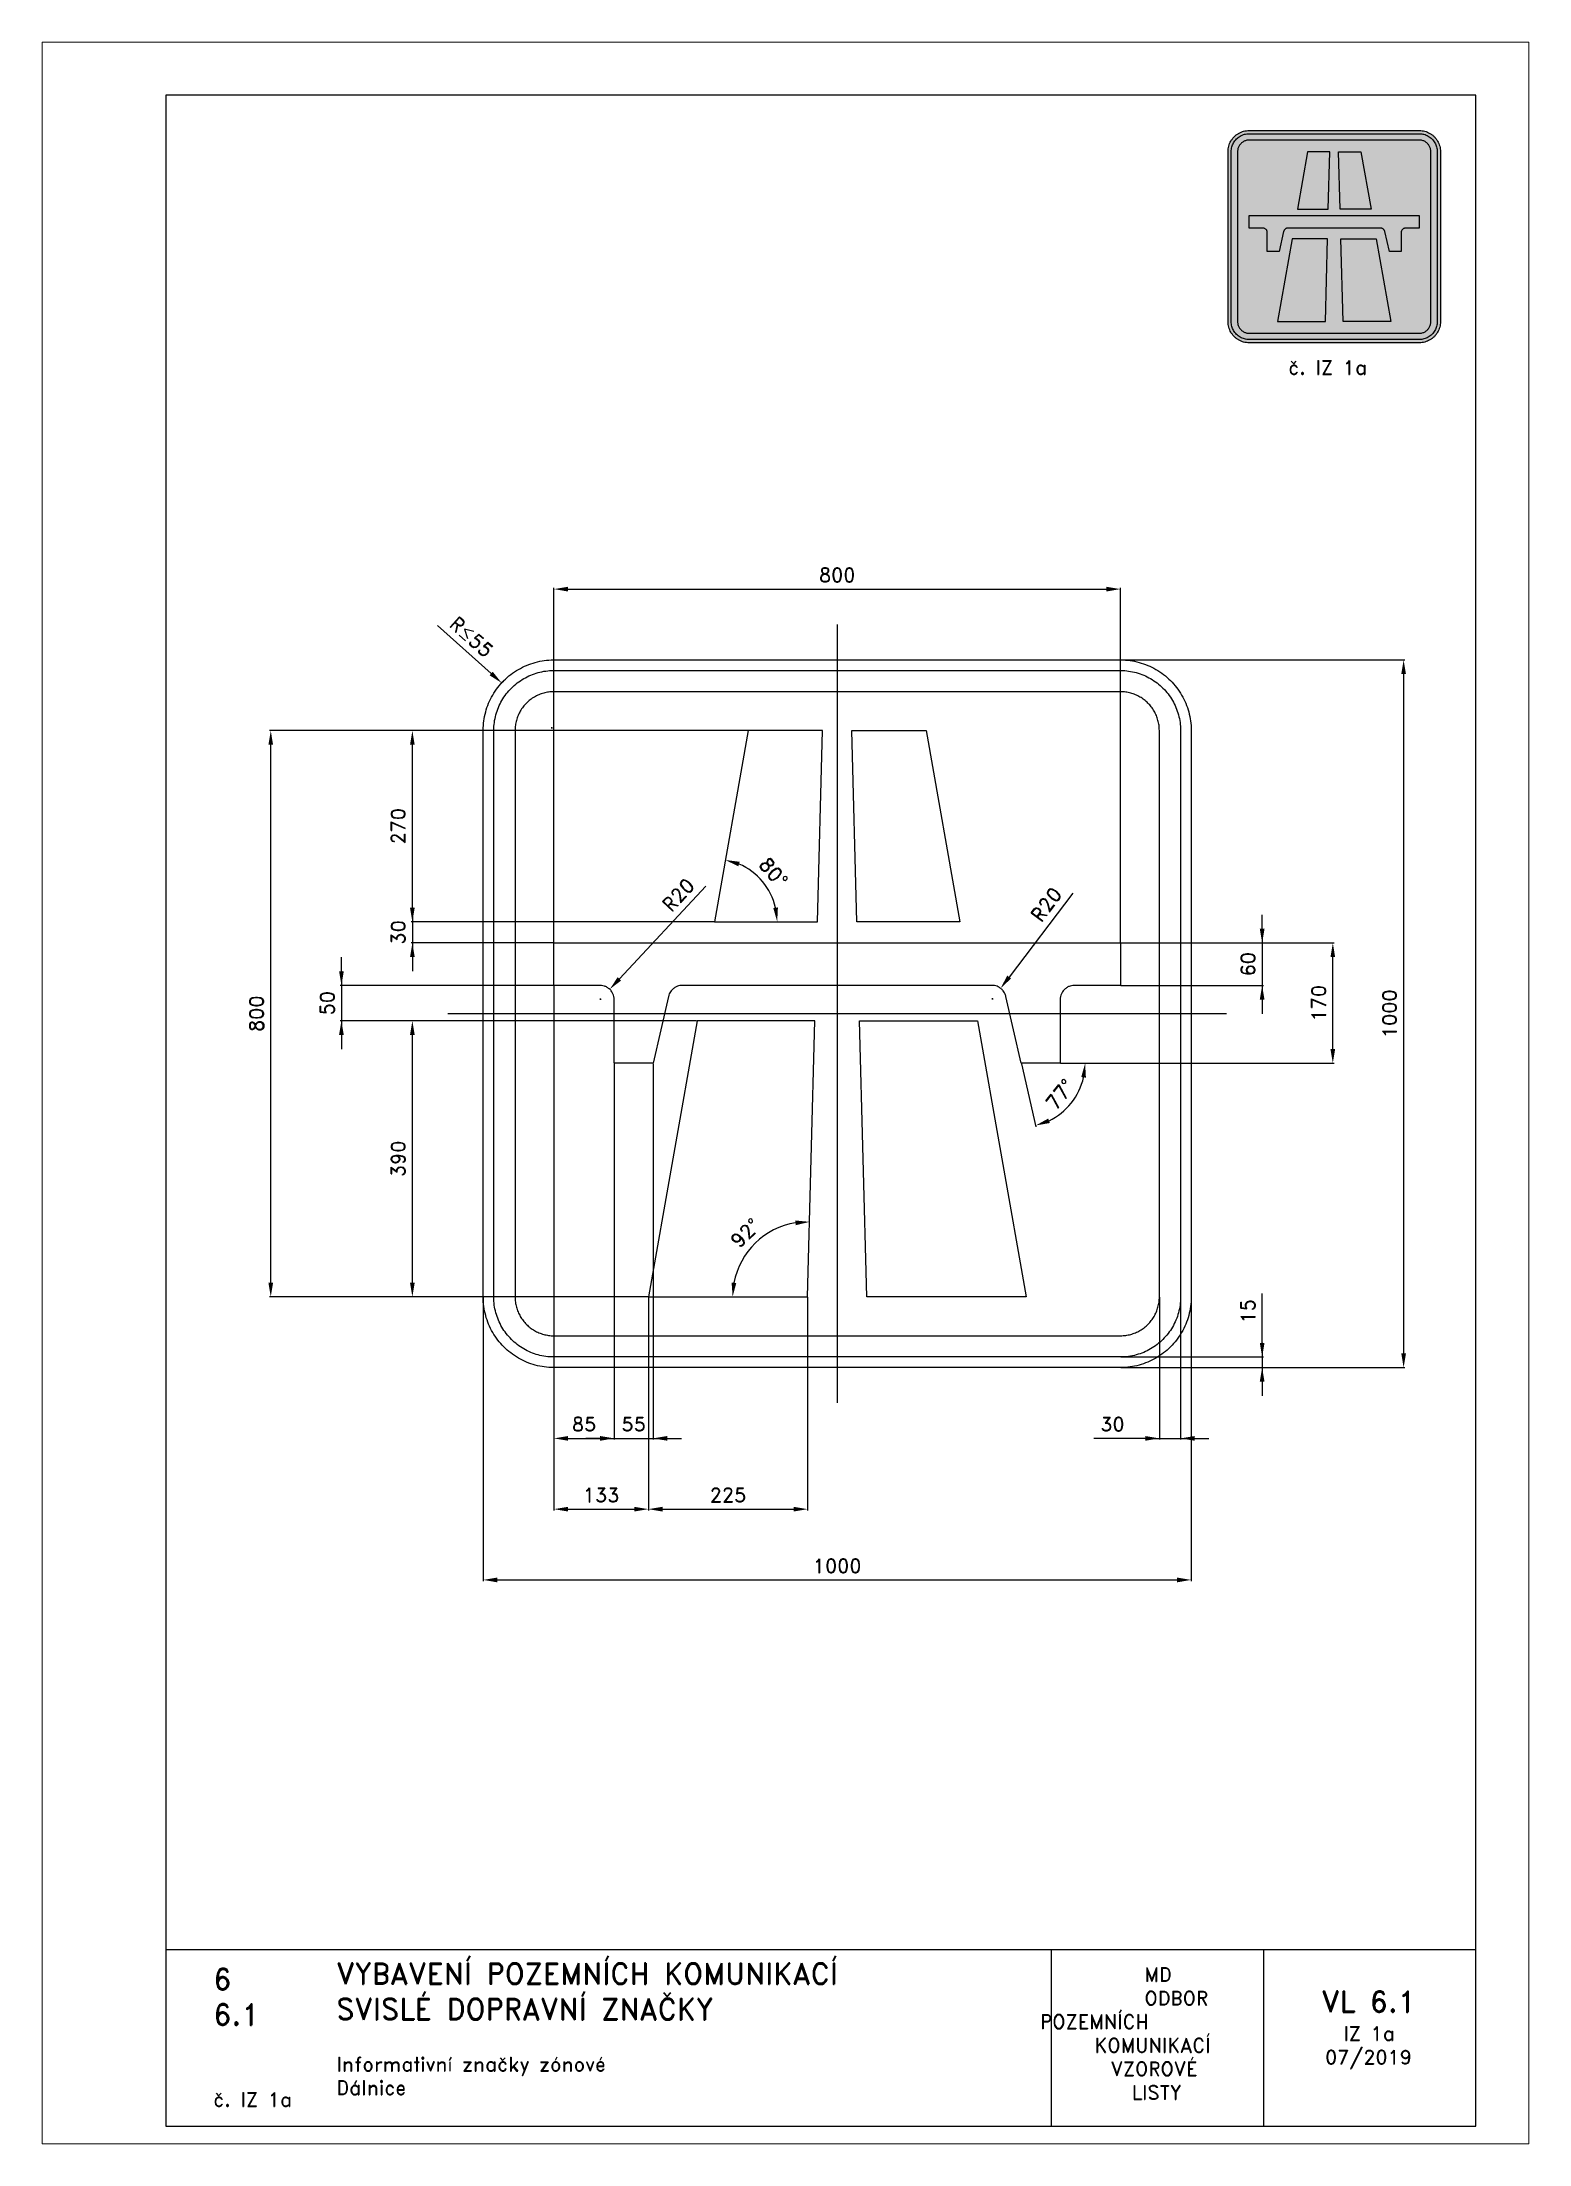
# Paper-space layout 'IZ 1a' of a CAD drawing. Header units: millimetres. Extents: x 0 to 210, y 0 to 297.
# The model-space entities are those that its viewports show. They can reach past a viewport. Long polylines and large blocks are cut down to what shows.
import ezdxf

# ---------------------------------------------------------------- set-up
doc = ezdxf.new("R2010")
doc.units = ezdxf.units.MM
doc.header["$LTSCALE"] = 5
doc.linetypes.add('ČERCHOVANÁX2', pattern=[2, 1, -0.5, 0, -0.5])
for name, color, linetype in [('Kóty', 2, 'Continuous'), ('Rozpiska', 7, 'Continuous'), ('Značka', 7, 'Continuous')]:
    doc.layers.add(name, color=color, linetype=linetype)
doc.layers.add('Rámeček', color=6, linetype='Continuous', plot=False)
doc.styles.get("Standard").update_dxf_attribs({"font": 'romand.shx', "height": 2})
doc.dimstyles.new('Kopie Standard', dxfattribs={"dimtxt": 2, "dimasz": 2, "dimexe": 0.18, "dimexo": 0.0625, "dimgap": 1, "dimtad": 1, "dimdec": 0, "dimzin": 0, "dimdsep": 46, "dimtxsty": 'Standard', "dimcen": 0.09, "dimadec": 0, "dimazin": 0, "dimtfac": 1, "dimtdec": 0, "dimtofl": 0, "dimtmove": 0, "dimatfit": 3, "dimfxl": 1, "dimtolj": 1, "dimtzin": 0, "dimarcsym": 0})

psp = doc.layouts.new('IZ 1a')

# ---------------------------------------------------------------- texts
at = {"layer": 'Kóty', "char_height": 2, "attachment_point": 5}
for s, insert, rotation in [('\\A1;R{\\A0;≤}55', (60.646, 212.945), 318.1642), ('\\A1;30', (50.301, 171.198), 90), ('\\A1;60', (170.319, 166.698), 90), ('\\A1;50', (40.283, 161.198), 90), ('\\A1;15', (170.319, 117.674), 90)]:
    psp.add_mtext(s, dxfattribs=dict(at, insert=insert, rotation=rotation))
for s, insert in [('\\A1;55', (83.551, 101.698)), ('\\A1;30', (151.182, 101.698))]:
    psp.add_mtext(s, dxfattribs=dict(at, insert=insert))
at = {"layer": 'Rozpiska', "color": 7, "attachment_point": 1}
for s, width, heights, insert, char_height in [('{\\C6;č. IZ 1a}', 13.9566, [2.667], (176, 252), 2), ('6', 149.04218, [0], (24.17, 24.771), 3), ('{\\C6;VYBAVENÍ POZEMNÍCH KOMUNIKACÍ\\P}SVISLÉ DOPRAVNÍ ZNAČKY{\\H1.34524x; }', 149.04218, [0], (41.562, 25.561), 3), ('\\pi14.7414;{\\C6;MD\\P\\pi2.36044;}ODBOR POZEMNÍCH{\\H1.57143x; }\\P\\pi7.69378;KOMUNIKACÍ{\\H1.5x; }\\P\\pi9.97949;{\\C6;VZOROVÉ\\H1.47619x; \\H0.67742x;\\P\\pi12.93187;LISTY\\H1.26984x; }', 33.10184, [0], (140.953, 24.945), 2), ('\\pi1.03113;{\\H1.5x;\\C6;VL 6.1\\P\\pi4.12635;\\H0.66667x;IZ 1a\\H1.66666x; \\H0.6x;\\P\\pi1.5549;07/2019\\H1.80159x; }', 16.06225, [0], (179.655, 21.61), 2), ('6.1', 149.04218, [0], (24.17, 19.777), 3), ('{\\C6;Informativní značky zónové\\P}Dálnice{\\H1.83333x; }', 149.04218, [0], (41.562, 12.285), 2), ('{\\C6;č. IZ 1a}', 13.9566, [2.667], (24.17, 7.278), 2)]:
    psp.add_mtext_dynamic_manual_height_columns(s, width=width, gutter_width=100, heights=heights, dxfattribs=dict(at, insert=insert, char_height=char_height))

msp = doc.modelspace()

# ---------------------------------------------------------------- blocks, each defined once
blk = doc.blocks.new('*D0')
at = {"layer": 'Defpoints', "color": 0, "transparency": 16777216}
for p in [(72.3, 163.7), (85.63, 119.7), (85.63, 89.7)]:
    blk.add_point(p, dxfattribs=at)
at = {"layer": 'Kóty', "color": 0, "lineweight": -2, "transparency": 16777216}
for p, q in [((72.3, 163.64), (72.3, 89.52)), ((85.63, 119.64), (85.63, 89.52)), ((74.3, 89.7), (83.63, 89.7))]:
    blk.add_line(p, q, dxfattribs=at)
at = {"layer": 'Kóty', "color": 0, "transparency": 16777216}
for points in [[(74.3, 90.03), (74.3, 89.36), (72.3, 89.7)], [(83.63, 90.03), (83.63, 89.36), (85.63, 89.7)]]:
    blk.add_solid(points, dxfattribs=at)
at = {"layer": 'Kóty', "color": 0, "transparency": 16777216, "insert": (78.97, 91.7), "char_height": 2, "attachment_point": 5}
blk.add_mtext('\\A1;133', dxfattribs=at)
blk = doc.blocks.new('*D1')
at = {"layer": 'Defpoints', "color": 0, "transparency": 16777216}
for p in [(85.63, 119.7), (108.13, 119.7), (108.13, 89.7)]:
    blk.add_point(p, dxfattribs=at)
at = {"layer": 'Kóty', "color": 0, "lineweight": -2, "transparency": 16777216}
for p, q in [((85.63, 119.64), (85.63, 89.52)), ((108.13, 119.64), (108.13, 89.52)), ((87.63, 89.7), (106.13, 89.7))]:
    blk.add_line(p, q, dxfattribs=at)
at = {"layer": 'Kóty', "color": 0, "transparency": 16777216}
for points in [[(87.63, 90.03), (87.63, 89.36), (85.63, 89.7)], [(106.13, 90.03), (106.13, 89.36), (108.13, 89.7)]]:
    blk.add_solid(points, dxfattribs=at)
at = {"layer": 'Kóty', "color": 0, "transparency": 16777216, "insert": (96.88, 91.7), "char_height": 2, "attachment_point": 5}
blk.add_mtext('\\A1;225', dxfattribs=at)
blk = doc.blocks.new('*D2')
at = {"layer": 'Defpoints', "color": 0, "transparency": 16777216}
for p in [(62.3, 119.7), (162.3, 119.7), (162.3, 79.7)]:
    blk.add_point(p, dxfattribs=at)
at = {"layer": 'Kóty', "color": 0, "lineweight": -2, "transparency": 16777216}
for p, q in [((62.3, 119.64), (62.3, 79.52)), ((162.3, 119.64), (162.3, 79.52)), ((64.3, 79.7), (160.3, 79.7))]:
    blk.add_line(p, q, dxfattribs=at)
at = {"layer": 'Kóty', "color": 0, "transparency": 16777216}
for points in [[(64.3, 80.03), (64.3, 79.36), (62.3, 79.7)], [(160.3, 80.03), (160.3, 79.36), (162.3, 79.7)]]:
    blk.add_solid(points, dxfattribs=at)
at = {"layer": 'Kóty', "color": 0, "transparency": 16777216, "insert": (112.3, 81.7), "char_height": 2, "attachment_point": 5}
blk.add_mtext('\\A1;1000', dxfattribs=at)
blk = doc.blocks.new('*D3')
at = {"layer": 'Defpoints', "color": 0, "transparency": 16777216}
for p in [(152.3, 219.7), (72.3, 169.7), (152.3, 169.7)]:
    blk.add_point(p, dxfattribs=at)
at = {"layer": 'Kóty', "color": 0, "lineweight": -2, "transparency": 16777216}
for p, q in [((72.3, 169.76), (72.3, 219.88)), ((152.3, 169.76), (152.3, 219.88)), ((74.3, 219.7), (150.3, 219.7))]:
    blk.add_line(p, q, dxfattribs=at)
at = {"layer": 'Kóty', "color": 0, "transparency": 16777216}
for points in [[(74.3, 220.03), (74.3, 219.36), (72.3, 219.7)], [(150.3, 220.03), (150.3, 219.36), (152.3, 219.7)]]:
    blk.add_solid(points, dxfattribs=at)
at = {"layer": 'Kóty', "color": 0, "transparency": 16777216, "insert": (112.3, 221.7), "char_height": 2, "attachment_point": 5}
blk.add_mtext('\\A1;800', dxfattribs=at)
blk = doc.blocks.new('*D4')
at = {"layer": 'Defpoints', "color": 0, "transparency": 16777216}
for p in [(52.3, 158.7), (92.51, 158.7), (85.63, 119.7)]:
    blk.add_point(p, dxfattribs=at)
at = {"layer": 'Kóty', "color": 0, "lineweight": -2, "transparency": 16777216}
for p, q in [((92.44, 158.7), (52.12, 158.7)), ((52.3, 121.7), (52.3, 156.7)), ((85.57, 119.7), (52.12, 119.7))]:
    blk.add_line(p, q, dxfattribs=at)
at = {"layer": 'Kóty', "color": 0, "transparency": 16777216}
for points in [[(51.97, 156.7), (52.63, 156.7), (52.3, 158.7)], [(51.97, 121.7), (52.63, 121.7), (52.3, 119.7)]]:
    blk.add_solid(points, dxfattribs=at)
at = {"layer": 'Kóty', "color": 0, "transparency": 16777216, "insert": (50.3, 139.2), "char_height": 2, "attachment_point": 5, "rotation": 90}
blk.add_mtext('\\A1;390', dxfattribs=at)
blk = doc.blocks.new('*D5')
at = {"layer": 'Defpoints', "color": 0, "transparency": 16777216}
for p in [(52.3, 199.7), (99.74, 199.7), (94.98, 172.7)]:
    blk.add_point(p, dxfattribs=at)
at = {"layer": 'Kóty', "color": 0, "lineweight": -2, "transparency": 16777216}
for p, q in [((99.67, 199.7), (52.12, 199.7)), ((52.3, 174.7), (52.3, 197.7)), ((94.91, 172.7), (52.12, 172.7))]:
    blk.add_line(p, q, dxfattribs=at)
at = {"layer": 'Kóty', "color": 0, "transparency": 16777216}
for points in [[(51.97, 197.7), (52.63, 197.7), (52.3, 199.7)], [(51.97, 174.7), (52.63, 174.7), (52.3, 172.7)]]:
    blk.add_solid(points, dxfattribs=at)
at = {"layer": 'Kóty', "color": 0, "transparency": 16777216, "insert": (50.3, 186.2), "char_height": 2, "attachment_point": 5, "rotation": 90}
blk.add_mtext('\\A1;270', dxfattribs=at)
blk = doc.blocks.new('*D6')
at = {"layer": 'Defpoints', "color": 0, "transparency": 16777216}
for p in [(32.3, 199.7), (99.74, 199.7), (85.63, 119.7)]:
    blk.add_point(p, dxfattribs=at)
at = {"layer": 'Kóty', "color": 0, "lineweight": -2, "transparency": 16777216}
for p, q in [((99.67, 199.7), (32.12, 199.7)), ((32.3, 121.7), (32.3, 197.7)), ((85.57, 119.7), (32.12, 119.7))]:
    blk.add_line(p, q, dxfattribs=at)
at = {"layer": 'Kóty', "color": 0, "transparency": 16777216}
for points in [[(31.97, 197.7), (32.63, 197.7), (32.3, 199.7)], [(31.97, 121.7), (32.63, 121.7), (32.3, 119.7)]]:
    blk.add_solid(points, dxfattribs=at)
at = {"layer": 'Kóty', "color": 0, "transparency": 16777216, "insert": (30.3, 159.7), "char_height": 2, "attachment_point": 5, "rotation": 90}
blk.add_mtext('\\A1;800', dxfattribs=at)
blk = doc.blocks.new('*D7')
at = {"layer": 'Defpoints', "color": 0, "transparency": 16777216}
for p in [(152.3, 169.7), (182.3, 169.7), (143.8, 152.7)]:
    blk.add_point(p, dxfattribs=at)
at = {"layer": 'Kóty', "color": 0, "lineweight": -2, "transparency": 16777216}
for p, q in [((152.36, 169.7), (182.48, 169.7)), ((182.3, 154.7), (182.3, 167.7)), ((143.86, 152.7), (182.48, 152.7))]:
    blk.add_line(p, q, dxfattribs=at)
at = {"layer": 'Kóty', "color": 0, "transparency": 16777216}
for points in [[(181.97, 167.7), (182.63, 167.7), (182.3, 169.7)], [(181.97, 154.7), (182.63, 154.7), (182.3, 152.7)]]:
    blk.add_solid(points, dxfattribs=at)
at = {"layer": 'Kóty', "color": 0, "transparency": 16777216, "insert": (180.3, 161.2), "char_height": 2, "attachment_point": 5, "rotation": 90}
blk.add_mtext('\\A1;170', dxfattribs=at)
blk = doc.blocks.new('*D8')
at = {"layer": 'Defpoints', "color": 0, "transparency": 16777216}
for p in [(152.3, 209.7), (152.3, 109.7), (192.3, 109.7)]:
    blk.add_point(p, dxfattribs=at)
at = {"layer": 'Kóty', "color": 0, "lineweight": -2, "transparency": 16777216}
for p, q in [((152.36, 209.7), (192.48, 209.7)), ((192.3, 207.7), (192.3, 111.7)), ((152.36, 109.7), (192.48, 109.7))]:
    blk.add_line(p, q, dxfattribs=at)
at = {"layer": 'Kóty', "color": 0, "transparency": 16777216}
for points in [[(191.97, 207.7), (192.63, 207.7), (192.3, 209.7)], [(191.97, 111.7), (192.63, 111.7), (192.3, 109.7)]]:
    blk.add_solid(points, dxfattribs=at)
at = {"layer": 'Kóty', "color": 0, "transparency": 16777216, "insert": (190.3, 159.7), "char_height": 2, "attachment_point": 5, "rotation": 90}
blk.add_mtext('\\A1;1000', dxfattribs=at)
blk = doc.blocks.new('*D9')
at = {"layer": 'Defpoints', "color": 0, "transparency": 16777216}
for p in [(99.74, 199.7), (102.89, 176.67), (94.98, 172.7), (94.98, 172.7), (109.52, 172.7)]:
    blk.add_point(p, dxfattribs=at)
at = {"layer": 'Kóty', "color": 0, "lineweight": -2, "transparency": 16777216}
blk.add_arc((94.98, 172.7), 8.85, 12.973, 67.0268, dxfattribs=at)
at = {"layer": 'Kóty', "color": 0, "transparency": 16777216}
for points in [[(98.34, 180.53), (98.53, 181.17), (96.51, 181.42)], [(103.93, 174.72), (103.27, 174.65), (103.83, 172.7)]]:
    blk.add_solid(points, dxfattribs=at)
at = {"layer": 'Kóty', "color": 0, "transparency": 16777216, "insert": (103.29, 179.67), "char_height": 2, "attachment_point": 5, "rotation": 309.9999}
blk.add_mtext('\\A1;80°', dxfattribs=at)
blk = doc.blocks.new('*D10')
at = {"layer": 'Defpoints', "color": 0, "transparency": 16777216}
for p in [(109.15, 158.7), (102.99, 128.97), (85.63, 119.7), (108.13, 119.7), (108.13, 119.7)]:
    blk.add_point(p, dxfattribs=at)
at = {"layer": 'Kóty', "color": 0, "lineweight": -2, "transparency": 16777216}
blk.add_arc((108.13, 119.7), 10.6, 99.3282, 169.1717, dxfattribs=at)
at = {"layer": 'Kóty', "color": 0, "transparency": 16777216}
for points in [[(106.39, 130.49), (106.44, 129.82), (108.41, 130.29)], [(98.05, 121.66), (97.39, 121.72), (97.53, 119.7)]]:
    blk.add_solid(points, dxfattribs=at)
at = {"layer": 'Kóty', "color": 0, "transparency": 16777216, "insert": (99.34, 128.72), "char_height": 2, "attachment_point": 5, "rotation": 44.25}
blk.add_mtext('\\A1;92°', dxfattribs=at)
blk = doc.blocks.new('*D11')
at = {"layer": 'Defpoints', "color": 0, "transparency": 16777216}
for p in [(136.12, 162.15), (138.3, 152.7), (138.3, 152.7), (143.8, 152.7), (143.94, 145.66)]:
    blk.add_point(p, dxfattribs=at)
at = {"layer": 'Kóty', "color": 0, "lineweight": -2, "transparency": 16777216}
for p, q in [((138.32, 152.64), (140.37, 143.74)), ((143.86, 152.7), (147.5, 152.7))]:
    blk.add_line(p, q, dxfattribs=at)
blk.add_arc((138.3, 152.7), 9.02, 295.7333, 347.2668, dxfattribs=at)
at = {"layer": 'Kóty', "color": 0, "transparency": 16777216}
for points in [[(146.77, 150.75), (147.43, 150.67), (147.32, 152.7)], [(142.33, 144.26), (142.11, 144.89), (140.33, 143.91)]]:
    blk.add_solid(points, dxfattribs=at)
at = {"layer": 'Kóty', "color": 0, "transparency": 16777216, "insert": (143.79, 148.33), "char_height": 2, "attachment_point": 5, "rotation": 51.5001}
blk.add_mtext('\\A1;77°', dxfattribs=at)
blk = doc.blocks.new('*D12')
at = {"layer": 'Defpoints', "color": 0, "transparency": 16777216}
for p in [(78.89, 161.78), (80.17, 163.16)]:
    blk.add_point(p, dxfattribs=at)
at = {"layer": 'Kóty', "color": 0, "lineweight": -2, "transparency": 16777216}
for p, q in [((93.74, 177.71), (81.54, 164.62)), ((78.8, 161.78), (78.98, 161.78)), ((78.89, 161.69), (78.89, 161.87))]:
    blk.add_line(p, q, dxfattribs=at)
blk.add_arc((78.89, 161.78), 1.88, 47.0045, 52.489, dxfattribs=at)
at = {"layer": 'Kóty', "color": 0, "transparency": 16777216}
blk.add_solid([(81.29, 164.85), (81.78, 164.39), (80.17, 163.16)], dxfattribs=at)
at = {"layer": 'Kóty', "color": 0, "transparency": 16777216, "insert": (89.87, 176.49), "char_height": 2, "attachment_point": 5, "rotation": 47.0086}
blk.add_mtext('\\A1;R20', dxfattribs=at)
blk = doc.blocks.new('*D13')
at = {"layer": 'Defpoints', "color": 0, "transparency": 16777216}
for p in [(134.25, 161.79), (135.38, 163.29)]:
    blk.add_point(p, dxfattribs=at)
at = {"layer": 'Kóty', "color": 0, "lineweight": -2, "transparency": 16777216}
for p, q in [((145.57, 176.75), (136.59, 164.89)), ((134.16, 161.79), (134.34, 161.79)), ((134.25, 161.7), (134.25, 161.88))]:
    blk.add_line(p, q, dxfattribs=at)
blk.add_arc((134.25, 161.79), 1.88, 51.5836, 58.3664, dxfattribs=at)
at = {"layer": 'Kóty', "color": 0, "transparency": 16777216}
blk.add_solid([(136.32, 165.09), (136.86, 164.68), (135.38, 163.29)], dxfattribs=at)
at = {"layer": 'Kóty', "color": 0, "transparency": 16777216, "insert": (141.85, 175.14), "char_height": 2, "attachment_point": 5, "rotation": 52.8861}
blk.add_mtext('\\A1;R20', dxfattribs=at)
blk = doc.blocks.new('*D14')
at = {"layer": 'Defpoints', "color": 0, "transparency": 16777216}
for p in [(72.3, 163.7), (80.8, 152.7), (80.8, 99.7)]:
    blk.add_point(p, dxfattribs=at)
at = {"layer": 'Kóty', "color": 0, "lineweight": -2, "transparency": 16777216}
for p, q in [((72.3, 163.64), (72.3, 99.52)), ((80.8, 152.64), (80.8, 99.52)), ((74.3, 99.7), (78.8, 99.7))]:
    blk.add_line(p, q, dxfattribs=at)
at = {"layer": 'Kóty', "color": 0, "transparency": 16777216}
for points in [[(74.3, 100.03), (74.3, 99.36), (72.3, 99.7)], [(78.8, 100.03), (78.8, 99.36), (80.8, 99.7)]]:
    blk.add_solid(points, dxfattribs=at)
at = {"layer": 'Kóty', "color": 0, "transparency": 16777216, "insert": (76.55, 101.7), "char_height": 2, "attachment_point": 5}
blk.add_mtext('\\A1;85', dxfattribs=at)

# ---------------------------------------------------------------- dimensions: what is measured, and where the dimension line sits
at = {"layer": 'Kóty'}
for base, p1, p2, picture, middle in [((152.301, 219.698), (72.301, 169.698), (152.301, 169.698), '*D3', (112.301, 221.698)), ((80.801, 99.698), (72.301, 163.698), (80.801, 152.698), '*D14', (76.551, 101.698))]:
    dim = psp.add_linear_dim(base=base, p1=p1, p2=p2, dimstyle='Kopie Standard', override={"dimlfac": -10}, dxfattribs=at)
    dim.commit()
    dim.dimension.update_dxf_attribs({"geometry": picture, "text_midpoint": middle})
for base, p1, p2, picture, middle in [((192.301, 109.698), (152.301, 209.698), (152.301, 109.698), '*D8', (190.301, 159.698)), ((32.301, 199.698), (85.631, 119.698), (99.737, 199.698), '*D6', (30.301, 159.698)), ((52.301, 199.698), (94.976, 172.698), (99.737, 199.698), '*D5', (50.301, 186.198)), ((182.301, 169.698), (143.801, 152.698), (152.301, 169.698), '*D7', (180.301, 161.198)), ((52.301, 158.698), (85.631, 119.698), (92.507, 158.698), '*D4', (50.301, 139.198))]:
    dim = psp.add_linear_dim(base=base, p1=p1, p2=p2, angle=90, dimstyle='Kopie Standard', override={"dimlfac": -10}, dxfattribs=at)
    dim.commit()
    dim.dimension.update_dxf_attribs({"geometry": picture, "text_midpoint": middle})
for base, line1, line2, picture, middle in [((102.886, 176.671), ((99.737, 199.698), (94.976, 172.698)), ((94.976, 172.698), (109.518, 172.698)), '*D9', (103.289, 179.674)), ((143.936, 145.657), ((138.301, 152.698), (136.12, 162.148)), ((143.801, 152.698), (138.301, 152.698)), '*D11', (143.794, 148.329)), ((102.9924, 128.9676), ((108.1305, 119.698), (109.1518, 158.698)), ((85.6305, 119.698), (108.1305, 119.698)), '*D10', (99.3395, 128.7223))]:
    dim = psp.add_angular_dim_2l(base=base, line1=line1, line2=line2, dimstyle='Kopie Standard', dxfattribs=at)
    dim.commit()
    dim.dimension.update_dxf_attribs({"geometry": picture, "text_midpoint": middle})
for center, mpoint, picture, middle in [((78.89, 161.781), (80.173, 163.158), '*D12', (91.333, 175.129)), ((134.248, 161.79), (135.384, 163.291), '*D13', (143.44, 173.938))]:
    dim = psp.add_radius_dim(center=center, mpoint=mpoint, text='R20', dimstyle='Kopie Standard', override={"dimlfac": -10}, dxfattribs=at)
    dim.commit()
    dim.dimension.update_dxf_attribs({"geometry": picture, "text_midpoint": middle, "dimtype": 164})
for base, p1, p2, picture, middle in [((85.631, 89.698), (72.301, 163.698), (85.631, 119.698), '*D0', (78.966, 89.698)), ((162.301, 79.698), (62.301, 119.698), (162.301, 119.698), '*D2', (112.301, 79.698)), ((108.131, 89.698), (85.631, 119.698), (108.131, 119.698), '*D1', (96.881, 89.698))]:
    dim = psp.add_linear_dim(base=base, p1=p1, p2=p2, dimstyle='Kopie Standard', override={"dimlfac": -10}, dxfattribs=at)
    dim.commit()
    dim.dimension.update_dxf_attribs({"geometry": picture, "text_midpoint": middle, "dimtype": 160})

# ---------------------------------------------------------------- linework, layer by layer
at = {"layer": 'Značka', "color": 6, "linetype": 'ČERCHOVANÁX2', "ltscale": 5}
for points in [[(500, 1050), (500, -50)], [(1050, 500), (-50, 500)]]:
    msp.add_lwpolyline(points, dxfattribs=at)
at = {"layer": 'Značka', "color": 3}
for points in [[(100, 0), (99.607, 0.00117), (99.215, 0.00308, -0.0321801), (86.3022, 0.90755, -0.0354432), (73.6127, 3.54426, -0.0362667), (61.3409, 7.6932, -0.0344205), (49.7734, 13.5287, -0.0337216), (38.9958, 20.7151, -0.0340847), (29.2893, 29.2893, -0.0342086), (20.7069, 38.9936, -0.0342292), (13.5287, 49.7734, -0.0340441), (7.7349, 61.3488, -0.0334121), (3.54426, 73.6127, -0.0341269), (0.86453, 86.3082, -0.0367447), (0.00308, 99.215), (0.00108, 99.607), (0, 100), (0, 900), (0.00117, 900.393), (0.00308, 900.785, -0.0321803), (0.90755, 913.698, -0.0354431), (3.54426, 926.387, -0.0362667), (7.6932, 938.659, -0.0344215), (13.5287, 950.227, -0.0337217), (20.7151, 961.004, -0.0340868), (29.2893, 970.711, -0.0342077), (38.9936, 979.293, -0.0342306), (49.7734, 986.471, -0.0340388), (61.3488, 992.265, -0.0334117), (73.6127, 996.46, -0.0341241), (86.3082, 999.14, -0.0367409), (99.215, 1000), (99.607, 1000), (100, 1000), (900, 1000), (900.393, 1000), (900.785, 1000, -0.0321795), (913.698, 999.09, -0.0354416), (926.387, 996.46, -0.0362638), (938.659, 992.307, -0.0344162), (950.227, 986.471, -0.0337193), (961.004, 979.285, -0.0340881), (970.711, 970.711, -0.0342046), (979.293, 961.006, -0.034231), (986.471, 950.227, -0.0340406), (992.265, 938.651, -0.0334131), (996.46, 926.387, -0.0341242), (999.14, 913.692, -0.0367412), (1000, 900.785), (1000, 900.393), (1000, 900), (1000, 100), (1000, 99.607), (1000, 99.215, -0.0321792), (999.09, 86.3022, -0.0354418), (996.46, 73.6127, -0.0362638), (992.307, 61.3409, -0.0344153), (986.471, 49.7734, -0.0337192), (979.285, 38.9958, -0.034086), (970.711, 29.2893, -0.0342054), (961.006, 20.7069, -0.0342295), (950.227, 13.5287, -0.0340459), (938.651, 7.7349, -0.0334135), (926.387, 3.54426, -0.034127), (913.692, 0.86453, -0.036745), (900.785, 0.00308), (900.393, 0.00108), (900, 0), (100, 0)], [(100, 15), (99.666, 15.001), (99.332, 15.0026, -0.0321799), (88.3569, 15.7714, -0.0354431), (77.5708, 18.0126, -0.036267), (67.1398, 21.5392, -0.0344205), (57.3074, 26.4994, -0.0337214), (48.1464, 32.6078, -0.0340847), (39.8959, 39.8959, -0.0342085), (32.6009, 48.1446, -0.0342292), (26.4994, 57.3074, -0.0340447), (21.5746, 67.1465, -0.0334123), (18.0126, 77.5708, -0.0341271), (15.7348, 88.362, -0.0367448), (15.0026, 99.332), (15.0009, 99.666), (15, 100), (15, 900), (15.001, 900.334), (15.0026, 900.668, -0.03218), (15.7714, 911.643, -0.0354437), (18.0126, 922.429, -0.0362674), (21.5392, 932.86, -0.0344217), (26.4994, 942.693, -0.0337235), (32.6078, 951.854, -0.0340858), (39.8959, 960.104, -0.0342116), (48.1446, 967.399, -0.0342284), (57.3074, 973.501, -0.0340417), (67.1465, 978.425, -0.033419), (77.5708, 981.987, -0.0341261), (88.362, 984.265, -0.0367507), (99.332, 984.997), (99.666, 984.999), (100, 985), (900, 985), (900.334, 984.999), (900.668, 984.997, -0.0321848), (911.643, 984.229, -0.0354505), (922.429, 981.987, -0.0362718), (932.86, 978.461, -0.0344199), (942.693, 973.501, -0.033717), (951.854, 967.392, -0.0340842), (960.104, 960.104, -0.0342125), (967.399, 951.855, -0.03423), (973.501, 942.693, -0.0340393), (978.425, 932.854, -0.0334178), (981.987, 922.429, -0.0341261), (984.265, 911.638, -0.0367507), (984.997, 900.668), (984.999, 900.334), (985, 900), (985, 100), (984.999, 99.666), (984.997, 99.332, -0.0321847), (984.229, 88.3569, -0.0354498), (981.987, 77.5708, -0.0362714), (978.461, 67.1398, -0.0344187), (973.501, 57.3074, -0.0337149), (967.392, 48.1464, -0.0340831), (960.104, 39.8959, -0.0342094), (951.855, 32.6009, -0.0342308), (942.693, 26.4994, -0.0340424), (932.854, 21.5746, -0.0334111), (922.429, 18.0126, -0.0341271), (911.638, 15.7348, -0.0367448), (900.668, 15.0026), (900.334, 15.0009), (900, 15), (100, 15)], [(100, 45), (900, 45), (900.216, 45.0006), (900.432, 45.0017, 0.0321799), (907.534, 45.4992, 0.0354424), (914.513, 46.9493, 0.0362647), (921.263, 49.2313, 0.0344223), (927.625, 52.4408, 0.033717), (933.552, 56.3933, 0.034088), (938.891, 61.1091, 0.0342122), (943.611, 66.4465, 0.0342287), (947.559, 72.3754, 0.0340415), (950.746, 78.7418, 0.0334124), (953.051, 85.487, 0.0341249), (954.525, 92.4695, 0.0367432), (954.998, 99.568), (954.999, 99.784), (955, 100), (955, 900), (954.999, 900.216), (954.998, 900.432, 0.0321879), (954.501, 907.534, 0.0354456), (953.051, 914.513, 0.0362718), (950.769, 921.263, 0.0344171), (947.559, 927.625, 0.0337226), (943.607, 933.552, 0.0340953), (938.891, 938.891, 0.0342116), (933.554, 943.611, 0.0342288), (927.625, 947.559, 0.0340381), (921.258, 950.746, 0.0334112), (914.513, 953.051, 0.0341259), (907.53, 954.525, 0.0367438), (900.432, 954.998), (900.216, 954.999), (900, 955), (100, 955), (99.784, 954.999), (99.568, 954.998, 0.0321877), (92.4662, 954.501, 0.035446), (85.487, 953.051, 0.036274), (78.7375, 950.769, 0.0344162), (72.3754, 947.559, 0.0337272), (66.4477, 943.607, 0.0340918), (61.1091, 938.891, 0.0342077), (56.3888, 933.554, 0.0342302), (52.4408, 927.625, 0.0340405), (49.2542, 921.258, 0.0334112), (46.9493, 914.513, 0.0341286), (45.4755, 907.53, 0.036746), (45.0017, 900.432), (45.0006, 900.216), (45, 900), (45, 100), (45.0006, 99.784), (45.0017, 99.568, 0.0321797), (45.4992, 92.4662, 0.0354429), (46.9493, 85.487, 0.0362669), (49.2313, 78.7375, 0.0344214), (52.4408, 72.3754, 0.0337215), (56.3933, 66.4477, 0.0340845), (61.1091, 61.1091, 0.0342083), (66.4465, 56.3888, 0.0342301), (72.3754, 52.4408, 0.0340439), (78.7418, 49.2542, 0.0334124), (85.487, 46.9493, 0.0341275), (92.4695, 45.4755, 0.0367453), (99.568, 45.0017), (99.784, 45.0006), (100, 45)], [(738.183, 524.499), (737.953, 525.365), (737.702, 526.225, 0.0477551), (736.311, 529.516, 0.048024), (734.312, 532.496, 0.0595797), (731.165, 535.669, 0.0583902), (727.358, 538.027, 0.0482355), (724.005, 539.322, 0.0523852), (720.485, 539.92, 0.010367), (719.591, 539.972, 0.00341208), (718.696, 540), (281.304, 540), (280.409, 539.971), (279.515, 539.92, 0.0477491), (275.995, 539.304, 0.0480248), (272.642, 538.027, 0.0595575), (268.841, 535.674, 0.0584029), (265.688, 532.496, 0.048249), (263.672, 529.52, 0.0523728), (262.298, 526.225, 0.0103783), (262.045, 525.365), (261.817, 524.499), (240, 430), (185, 430), (185, 520, 0.00359019), (184.96, 521.046, 0.0107303), (184.89, 522.091, 0.0557093), (184.051, 526.178, 0.0561621), (182.321, 530, 0.0696868), (179.17, 534.162, 0.0683655), (175, 537.32, 0.0564266), (171.178, 539.076, 0.0611008), (167.091, 539.89), (166.046, 539.962), (165, 540), (100, 540), (100, 600), (900, 600), (900, 540), (835, 540, 0.00350279), (833.954, 539.96, 0.0106721), (832.909, 539.89, 0.0557236), (828.822, 539.051, 0.0561653), (825, 537.32, 0.0697007), (820.838, 534.17, 0.0683639), (817.68, 530, 0.056428), (815.924, 526.178, 0.0611003), (815.11, 522.091), (815.038, 521.046), (815, 520), (815, 430), (760, 430), (738.183, 524.499)]]:
    msp.add_lwpolyline(points, format="xyb", dxfattribs=at)
for points in [[(326.746, 630), (472.172, 630), (479.242, 900), (374.355, 900), (326.746, 630)], [(673.254, 630), (527.828, 630), (520.758, 900), (625.645, 900), (673.254, 630)], [(233.293, 100), (458.293, 100), (468.506, 490), (302.061, 490), (233.293, 100)], [(766.707, 100), (541.707, 100), (531.494, 490), (697.939, 490), (766.707, 100)]]:
    msp.add_lwpolyline(points, dxfattribs=at)

# ---------------------------------------------------------------- hatches: boundary and pattern name
at = {"layer": 'Značka'}
h = psp.add_hatch(color=114, dxfattribs=at)
h.dxf.hatch_style = 1
edge = h.paths.add_edge_path()
edge.add_line((170.5, 254.5), (170.488, 254.5))
edge.add_line((170.488, 254.5), (170.476, 254.5))
edge.add_arc((170.493, 257.52), 3.02, 262.307, 269.67959, ccw=False)
edge.add_arc((170.456, 257.249), 2.746, 254.20194, 262.32152, ccw=False)
edge.add_arc((170.381, 257.203), 2.682, 247.16622, 255.47429, ccw=False)
edge.add_arc((170.437, 257.336), 2.826, 239.28751, 247.173, ccw=False)
edge.add_arc((170.428, 257.408), 2.884, 232.44228, 240.16777, ccw=False)
edge.add_arc((170.409, 257.383), 2.853, 224.64004, 232.44866, ccw=False)
edge.add_arc((170.375, 257.404), 2.844, 217.57078, 225.40776, ccw=False)
edge.add_arc((170.373, 257.402), 2.841, 209.73855, 217.58024, ccw=False)
edge.add_arc((170.366, 257.442), 2.855, 202.68954, 210.48886, ccw=False)
edge.add_arc((170.419, 257.464), 2.912, 195.03825, 202.69289, ccw=False)
edge.add_arc((170.353, 257.487), 2.855, 188.00974, 195.82801, ccw=False)
edge.add_arc((170.144, 257.458), 2.644, 179.60974, 188.02722, ccw=False)
edge.add_line((167.5, 257.476), (167.5, 257.488))
edge.add_line((167.5, 257.488), (167.5, 257.5))
edge.add_line((167.5, 257.5), (167.5, 281.5))
edge.add_line((167.5, 281.5), (167.5, 281.512))
edge.add_line((167.5, 281.512), (167.5, 281.524))
edge.add_arc((170.52, 281.507), 3.02, 172.30704, 179.67967, ccw=False)
edge.add_arc((170.248, 281.544), 2.746, 164.2015, 172.32106, ccw=False)
edge.add_arc((170.203, 281.619), 2.683, 157.1665, 165.47458, ccw=False)
edge.add_arc((170.336, 281.563), 2.826, 149.28839, 157.17411, ccw=False)
edge.add_arc((170.408, 281.572), 2.884, 142.44079, 150.16631, ccw=False)
edge.add_arc((170.383, 281.591), 2.853, 134.64127, 142.45036, ccw=False)
edge.add_arc((170.404, 281.625), 2.844, 127.56956, 135.40633, ccw=False)
edge.add_arc((170.402, 281.627), 2.841, 119.73765, 127.57966, ccw=False)
edge.add_arc((170.442, 281.634), 2.855, 112.69094, 120.48905, ccw=False)
edge.add_arc((170.465, 281.581), 2.913, 105.05653, 112.71108, ccw=False)
edge.add_arc((170.487, 281.647), 2.855, 98.01123, 105.82886, ccw=False)
edge.add_arc((170.458, 281.856), 2.644, 89.60377, 98.02038, ccw=False)
edge.add_line((170.476, 284.5), (170.488, 284.5))
edge.add_line((170.488, 284.5), (170.5, 284.5))
edge.add_line((170.5, 284.5), (194.5, 284.5))
edge.add_line((194.5, 284.5), (194.512, 284.5))
edge.add_line((194.512, 284.5), (194.523, 284.5))
edge.add_arc((194.505, 281.48), 3.02, 82.28271, 89.65517, ccw=False)
edge.add_arc((194.545, 281.751), 2.746, 74.23072, 82.34993, ccw=False)
edge.add_arc((194.618, 281.797), 2.683, 67.14983, 75.45724, ccw=False)
edge.add_arc((194.563, 281.664), 2.827, 59.28703, 67.17153, ccw=False)
edge.add_arc((194.572, 281.592), 2.884, 52.44254, 60.16751, ccw=False)
edge.add_arc((194.591, 281.617), 2.853, 44.64178, 52.45118, ccw=False)
edge.add_arc((194.624, 281.596), 2.844, 37.56786, 45.40392, ccw=False)
edge.add_arc((194.627, 281.598), 2.841, 29.73957, 37.58167, ccw=False)
edge.add_arc((194.633, 281.558), 2.855, 22.68954, 30.48806, ccw=False)
edge.add_arc((194.581, 281.535), 2.913, 15.05623, 22.7111, ccw=False)
edge.add_arc((194.647, 281.513), 2.855, 8.01167, 15.82933, ccw=False)
edge.add_arc((194.856, 281.542), 2.644, -0.39633, 8.02035, ccw=False)
edge.add_line((197.5, 281.524), (197.5, 281.512))
edge.add_line((197.5, 281.512), (197.5, 281.5))
edge.add_line((197.5, 281.5), (197.5, 257.5))
edge.add_line((197.5, 257.5), (197.5, 257.488))
edge.add_line((197.5, 257.488), (197.5, 257.476))
edge.add_arc((194.48, 257.495), 3.02, 352.28268, 359.65507, ccw=False)
edge.add_arc((194.751, 257.455), 2.746, 344.23114, 352.35041, ccw=False)
edge.add_arc((194.797, 257.382), 2.683, 337.14954, 345.45695, ccw=False)
edge.add_arc((194.664, 257.437), 2.827, 329.28613, 337.17043, ccw=False)
edge.add_arc((194.592, 257.428), 2.884, 322.44403, 330.16897, ccw=False)
edge.add_arc((194.617, 257.409), 2.853, 314.64056, 322.44947, ccw=False)
edge.add_arc((194.596, 257.375), 2.844, 307.5691, 315.40534, ccw=False)
edge.add_arc((194.597, 257.373), 2.841, 299.74047, 307.58224, ccw=False)
edge.add_arc((194.558, 257.366), 2.855, 292.68815, 300.48788, ccw=False)
edge.add_arc((194.536, 257.419), 2.912, 285.03795, 292.69291, ccw=False)
edge.add_arc((194.513, 257.353), 2.855, 278.01018, 285.82848, ccw=False)
edge.add_arc((194.542, 257.144), 2.644, 269.60965, 278.02719, ccw=False)
edge.add_line((194.523, 254.5), (194.512, 254.5))
edge.add_line((194.512, 254.5), (194.5, 254.5))
edge.add_line((194.5, 254.5), (170.5, 254.5))
h = psp.add_hatch(color=255, dxfattribs=at)
h.dxf.hatch_style = 1
edge = h.paths.add_edge_path(flags=16)
edge.add_line((170.5, 255.85), (194.5, 255.85))
edge.add_line((194.5, 255.85), (194.506, 255.85))
edge.add_line((194.506, 255.85), (194.513, 255.85))
edge.add_arc((194.504, 257.511), 1.661, 270.32079, 277.69334)
edge.add_arc((194.524, 257.362), 1.51, 277.67823, 285.79763)
edge.add_arc((194.565, 257.337), 1.476, 284.52525, 292.83287)
edge.add_arc((194.535, 257.41), 1.554, 292.82707, 300.71297)
edge.add_arc((194.539, 257.449), 1.586, 299.83565, 307.5601)
edge.add_arc((194.55, 257.436), 1.569, 307.54864, 315.35801)
edge.add_arc((194.569, 257.447), 1.564, 314.59394, 322.43174)
edge.add_arc((194.57, 257.446), 1.563, 322.41993, 330.26151)
edge.add_arc((194.574, 257.468), 1.57, 329.50823, 337.30696)
edge.add_arc((194.545, 257.48), 1.602, 337.30609, 344.9608)
edge.add_arc((194.581, 257.493), 1.57, 344.17101, 351.98882)
edge.add_arc((194.696, 257.477), 1.454, 351.97923, 360.39637)
edge.add_line((196.15, 257.487), (196.15, 257.494))
edge.add_line((196.15, 257.494), (196.15, 257.5))
edge.add_line((196.15, 257.5), (196.15, 281.5))
edge.add_line((196.15, 281.5), (196.15, 281.506))
edge.add_line((196.15, 281.506), (196.15, 281.513))
edge.add_arc((194.489, 281.504), 1.661, 0.31586, 7.69024)
edge.add_arc((194.638, 281.524), 1.51, 7.67707, 15.79721)
edge.add_arc((194.663, 281.565), 1.475, 14.52444, 22.83368)
edge.add_arc((194.59, 281.535), 1.555, 22.83125, 30.71596)
edge.add_arc((194.551, 281.54), 1.586, 29.83167, 37.55739)
edge.add_arc((194.564, 281.55), 1.569, 37.54901, 45.36005)
edge.add_arc((194.553, 281.569), 1.564, 44.59188, 52.42955)
edge.add_arc((194.554, 281.57), 1.563, 52.42036, 60.26197)
edge.add_arc((194.532, 281.573), 1.571, 59.51078, 67.30873)
edge.add_arc((194.52, 281.545), 1.602, 67.30571, 74.96014)
edge.add_arc((194.507, 281.581), 1.57, 74.17172, 81.98977)
edge.add_arc((194.523, 281.696), 1.454, 81.9789, 90.39617)
edge.add_line((194.513, 283.15), (194.506, 283.15))
edge.add_line((194.506, 283.15), (194.5, 283.15))
edge.add_line((194.5, 283.15), (170.5, 283.15))
edge.add_line((170.5, 283.15), (170.493, 283.15))
edge.add_line((170.493, 283.15), (170.487, 283.15))
edge.add_arc((170.496, 281.489), 1.661, 90.316, 97.69033)
edge.add_arc((170.476, 281.638), 1.51, 97.6767, 105.79693)
edge.add_arc((170.435, 281.664), 1.475, 104.52548, 112.83522)
edge.add_arc((170.465, 281.59), 1.555, 112.831, 120.7155)
edge.add_arc((170.46, 281.551), 1.586, 119.82802, 127.55479)
edge.add_arc((170.45, 281.564), 1.569, 127.55154, 135.36178)
edge.add_arc((170.431, 281.553), 1.564, 134.59052, 142.42729)
edge.add_arc((170.43, 281.554), 1.563, 142.4202, 150.26213)
edge.add_arc((170.427, 281.532), 1.571, 149.51339, 157.31188)
edge.add_arc((170.455, 281.52), 1.602, 157.30647, 164.9609)
edge.add_arc((170.419, 281.507), 1.57, 164.17298, 171.99165)
edge.add_arc((170.304, 281.523), 1.454, 171.97222, 180.38999)
edge.add_line((168.85, 281.513), (168.85, 281.506))
edge.add_line((168.85, 281.506), (168.85, 281.5))
edge.add_line((168.85, 281.5), (168.85, 257.5))
edge.add_line((168.85, 257.5), (168.85, 257.494))
edge.add_line((168.85, 257.494), (168.85, 257.487))
edge.add_arc((170.511, 257.496), 1.661, 180.32093, 187.69343)
edge.add_arc((170.362, 257.476), 1.51, 187.67784, 195.79736)
edge.add_arc((170.337, 257.435), 1.475, 194.52629, 202.83441)
edge.add_arc((170.41, 257.465), 1.554, 202.82681, 210.7125)
edge.add_arc((170.449, 257.46), 1.586, 209.83202, 217.55749)
edge.add_arc((170.436, 257.45), 1.569, 217.55117, 225.35974)
edge.add_arc((170.447, 257.431), 1.564, 224.59258, 232.42949)
edge.add_arc((170.446, 257.43), 1.563, 232.41977, 240.26167)
edge.add_arc((170.468, 257.426), 1.57, 239.51084, 247.31011)
edge.add_arc((170.48, 257.455), 1.602, 247.30685, 254.96156)
edge.add_arc((170.493, 257.419), 1.57, 254.17228, 261.99069)
edge.add_arc((170.477, 257.304), 1.454, 261.97256, 270.39018)
edge.add_line((170.487, 255.85), (170.493, 255.85))
edge.add_line((170.493, 255.85), (170.5, 255.85))
edge = h.paths.add_edge_path()
edge.add_line((170.5, 254.95), (170.49, 254.95))
edge.add_line((170.49, 254.95), (170.48, 254.95))
edge.add_arc((170.494, 257.517), 2.567, 262.30673, 269.67928, ccw=False)
edge.add_arc((170.463, 257.286), 2.334, 254.20199, 262.32155, ccw=False)
edge.add_arc((170.399, 257.248), 2.28, 247.16613, 255.47427, ccw=False)
edge.add_arc((170.446, 257.36), 2.402, 239.28746, 247.17294, ccw=False)
edge.add_arc((170.439, 257.422), 2.452, 232.44259, 240.16804, ccw=False)
edge.add_arc((170.422, 257.401), 2.425, 224.63984, 232.44846, ccw=False)
edge.add_arc((170.394, 257.418), 2.417, 217.57048, 225.40744, ccw=False)
edge.add_arc((170.392, 257.417), 2.415, 209.73876, 217.58046, ccw=False)
edge.add_arc((170.386, 257.45), 2.427, 202.68977, 210.48923, ccw=False)
edge.add_arc((170.431, 257.469), 2.476, 195.03804, 202.69272, ccw=False)
edge.add_arc((170.375, 257.489), 2.427, 188.00984, 195.82816, ccw=False)
edge.add_arc((170.197, 257.465), 2.247, 179.60983, 188.02733, ccw=False)
edge.add_line((167.95, 257.48), (167.95, 257.49))
edge.add_line((167.95, 257.49), (167.95, 257.5))
edge.add_line((167.95, 257.5), (167.95, 281.5))
edge.add_line((167.95, 281.5), (167.95, 281.51))
edge.add_line((167.95, 281.51), (167.95, 281.52))
edge.add_arc((170.517, 281.506), 2.567, 172.30669, 179.67925, ccw=False)
edge.add_arc((170.286, 281.537), 2.334, 164.20182, 172.32152, ccw=False)
edge.add_arc((170.247, 281.601), 2.28, 157.16608, 165.47432, ccw=False)
edge.add_arc((170.36, 281.554), 2.402, 149.28872, 157.17448, ccw=False)
edge.add_arc((170.422, 281.561), 2.452, 142.44235, 150.16828, ccw=False)
edge.add_arc((170.401, 281.578), 2.425, 134.63799, 142.44686, ccw=False)
edge.add_arc((170.418, 281.606), 2.417, 127.57013, 135.40779, ccw=False)
edge.add_arc((170.417, 281.608), 2.415, 119.74102, 127.58253, ccw=False)
edge.add_arc((170.45, 281.614), 2.427, 112.68639, 120.48516, ccw=False)
edge.add_arc((170.469, 281.569), 2.475, 105.03727, 112.69349, ccw=False)
edge.add_arc((170.489, 281.625), 2.427, 98.01097, 105.82906, ccw=False)
edge.add_arc((170.465, 281.803), 2.247, 89.60812, 98.02697, ccw=False)
edge.add_line((170.48, 284.05), (170.49, 284.05))
edge.add_line((170.49, 284.05), (170.5, 284.05))
edge.add_line((170.5, 284.05), (194.5, 284.05))
edge.add_line((194.5, 284.05), (194.51, 284.05))
edge.add_line((194.51, 284.05), (194.52, 284.05))
edge.add_arc((194.506, 281.484), 2.566, 82.31029, 89.68396, ccw=False)
edge.add_arc((194.537, 281.714), 2.334, 74.19697, 82.31822, ccw=False)
edge.add_arc((194.601, 281.753), 2.28, 67.16854, 75.47778, ccw=False)
edge.add_arc((194.554, 281.639), 2.403, 59.28986, 67.17521, ccw=False)
edge.add_arc((194.561, 281.578), 2.452, 52.4405, 60.16494, ccw=False)
edge.add_arc((194.578, 281.599), 2.425, 44.63857, 52.44707, ccw=False)
edge.add_arc((194.606, 281.582), 2.417, 37.56899, 45.40686, ccw=False)
edge.add_arc((194.608, 281.583), 2.415, 29.74314, 37.58502, ccw=False)
edge.add_arc((194.613, 281.55), 2.427, 22.6869, 30.48512, ccw=False)
edge.add_arc((194.569, 281.531), 2.475, 15.03623, 22.69218, ccw=False)
edge.add_arc((194.625, 281.511), 2.427, 8.01118, 15.82928, ccw=False)
edge.add_arc((194.803, 281.535), 2.247, -0.39188, 8.02697, ccw=False)
edge.add_line((197.05, 281.52), (197.05, 281.51))
edge.add_line((197.05, 281.51), (197.05, 281.5))
edge.add_line((197.05, 281.5), (197.05, 257.5))
edge.add_line((197.05, 257.5), (197.05, 257.49))
edge.add_line((197.05, 257.49), (197.05, 257.48))
edge.add_arc((194.483, 257.494), 2.566, 352.31034, 359.68398, ccw=False)
edge.add_arc((194.714, 257.463), 2.334, 344.19715, 352.31825, ccw=False)
edge.add_arc((194.753, 257.399), 2.28, 337.16858, 345.47773, ccw=False)
edge.add_arc((194.639, 257.446), 2.403, 329.28859, 337.17366, ccw=False)
edge.add_arc((194.578, 257.439), 2.452, 322.44074, 330.1647, ccw=False)
edge.add_arc((194.599, 257.422), 2.425, 314.64041, 322.44866, ccw=False)
edge.add_arc((194.582, 257.394), 2.417, 307.56934, 315.40651, ccw=False)
edge.add_arc((194.583, 257.392), 2.415, 299.74089, 307.58295, ccw=False)
edge.add_arc((194.549, 257.386), 2.427, 292.69027, 300.4892, ccw=False)
edge.add_arc((194.531, 257.431), 2.476, 285.037, 292.69141, ccw=False)
edge.add_arc((194.511, 257.375), 2.427, 278.01005, 285.82837, ccw=False)
edge.add_arc((194.535, 257.197), 2.247, 269.60983, 278.02733, ccw=False)
edge.add_line((194.52, 254.95), (194.51, 254.95))
edge.add_line((194.51, 254.95), (194.5, 254.95))
edge.add_line((194.5, 254.95), (170.5, 254.95))
h = psp.add_hatch(color=255, dxfattribs=at)
h.dxf.hatch_style = 1
h.paths.add_polyline_path([(190.501, 257.5), (183.751, 257.5), (183.445, 269.2), (188.438, 269.2)])
h.paths.add_polyline_path([(187.698, 273.4), (183.335, 273.4), (183.123, 281.5), (186.269, 281.5)])
h.paths.add_polyline_path([(174.499, 257.5), (181.249, 257.5), (181.555, 269.2), (176.562, 269.2)])
h.paths.add_polyline_path([(177.302, 273.4), (181.665, 273.4), (181.877, 281.5), (178.731, 281.5)])
edge = h.paths.add_edge_path()
edge.add_line((189.645, 270.235), (189.639, 270.261))
edge.add_line((189.639, 270.261), (189.631, 270.287))
edge.add_arc((189.094, 270.118), 0.562, 17.44404, 28.3804)
edge.add_arc((189.095, 270.119), 0.562, 28.355, 39.35284)
edge.add_arc((189.084, 270.128), 0.565, 37.94502, 51.58356)
edge.add_arc((189.076, 270.118), 0.577, 51.5431, 64.90997)
edge.add_arc((189.07, 270.14), 0.56, 63.35928, 74.40548)
edge.add_arc((189.082, 270.186), 0.513, 74.36086, 86.3557)
edge.add_arc((189.063, 270.052), 0.648, 85.48318, 87.85904)
edge.add_arc((189.013, 268.732), 1.968, 87.8171, 88.59908)
edge.add_line((189.061, 270.7), (175.939, 270.7))
edge.add_line((175.939, 270.7), (175.912, 270.699))
edge.add_line((175.912, 270.699), (175.885, 270.698))
edge.add_arc((175.929, 270.137), 0.563, 94.45875, 105.39374)
edge.add_arc((175.928, 270.138), 0.562, 105.35047, 116.3485)
edge.add_arc((175.917, 270.129), 0.565, 114.94275, 128.57621)
edge.add_arc((175.925, 270.119), 0.577, 128.54136, 141.91114)
edge.add_arc((175.902, 270.118), 0.56, 140.36088, 151.41017)
edge.add_arc((175.86, 270.14), 0.513, 151.36808, 163.36009)
edge.add_arc((175.987, 270.091), 0.648, 162.41763, 164.79608)
edge.add_line((175.361, 270.261), (175.354, 270.235))
edge.add_line((175.354, 270.235), (174.7, 267.4))
edge.add_line((174.7, 267.4), (173.05, 267.4))
edge.add_line((173.05, 267.4), (173.05, 270.1))
edge.add_arc((170.864, 270.032), 2.187, 1.77857, 2.60138)
edge.add_arc((172.317, 270.098), 0.732, 2.60272, 5.06182)
edge.add_arc((172.486, 270.111), 0.563, 5.22358, 17.97802)
edge.add_arc((172.487, 270.112), 0.562, 17.92458, 30.78248)
edge.add_arc((172.477, 270.125), 0.565, 29.15629, 45.10155)
edge.add_arc((172.468, 270.117), 0.577, 45.0409, 60.68478)
edge.add_arc((172.46, 270.14), 0.561, 58.86464, 71.78297)
edge.add_arc((172.474, 270.185), 0.513, 71.74296, 85.72885)
edge.add_line((172.513, 270.697), (172.481, 270.699))
edge.add_line((172.481, 270.699), (172.45, 270.7))
edge.add_line((172.45, 270.7), (170.5, 270.7))
edge.add_line((170.5, 270.7), (170.5, 272.5))
edge.add_line((170.5, 272.5), (194.5, 272.5))
edge.add_line((194.5, 272.5), (194.5, 270.7))
edge.add_line((194.5, 270.7), (192.55, 270.7))
edge.add_arc((192.62, 268.46), 2.241, 91.78859, 92.59136)
edge.add_arc((192.552, 269.963), 0.736, 92.60938, 95.05516)
edge.add_arc((192.538, 270.136), 0.563, 95.22194, 107.97966)
edge.add_arc((192.538, 270.137), 0.562, 107.93666, 120.79529)
edge.add_arc((192.525, 270.127), 0.564, 119.14596, 135.09439)
edge.add_arc((192.533, 270.118), 0.577, 135.04108, 150.68459)
edge.add_arc((192.51, 270.11), 0.561, 148.86448, 161.78313)
edge.add_arc((192.465, 270.124), 0.513, 161.74302, 175.72879)
edge.add_line((191.953, 270.163), (191.951, 270.131))
edge.add_line((191.951, 270.131), (191.95, 270.1))
edge.add_line((191.95, 270.1), (191.95, 267.4))
edge.add_line((191.95, 267.4), (190.3, 267.4))
edge.add_line((190.3, 267.4), (189.645, 270.235))

# ---------------------------------------------------------------- linework, layer by layer
at = {"layer": 'Kóty'}
for p, q in [((55.844, 214.56), (63.428, 207.771)), ((71.89, 200.114), (72.07, 200.114)), ((71.98, 200.024), (71.98, 200.204)), ((52.301, 174.698), (52.301, 176.698)), ((94.913, 172.698), (52.121, 172.698)), ((52.301, 174.698), (52.301, 165.698)), ((172.319, 171.698), (172.319, 173.698)), ((72.239, 169.698), (52.121, 169.698)), ((152.364, 169.698), (172.499, 169.698)), ((172.319, 171.698), (172.319, 159.698)), ((42.283, 165.698), (42.283, 167.698)), ((72.239, 163.698), (42.103, 163.698)), ((42.283, 165.698), (42.283, 154.698)), ((152.364, 163.698), (172.499, 163.698)), ((92.445, 158.698), (42.103, 158.698)), ((80.801, 152.636), (80.801, 99.518)), ((86.301, 152.636), (86.301, 99.518)), ((157.801, 119.636), (157.801, 99.518)), ((160.801, 119.636), (160.801, 99.518)), ((172.319, 113.198), (172.319, 120.15)), ((172.319, 113.198), (172.319, 105.698)), ((152.364, 111.198), (172.499, 111.198)), ((152.364, 109.698), (172.499, 109.698)), ((78.801, 99.698), (76.801, 99.698)), ((78.801, 99.698), (90.301, 99.698)), ((155.801, 99.698), (148.563, 99.698)), ((155.801, 99.698), (164.801, 99.698))]:
    psp.add_line(p, q, dxfattribs=at)
psp.add_arc((71.98, 200.114), 9.479, 135.78412, 139.25224, dxfattribs=at)
for points in [[(63.65, 208.019), (63.205, 207.522), (64.918, 206.437)], [(51.968, 174.698), (52.635, 174.698), (52.301, 172.698)], [(51.968, 167.698), (52.635, 167.698), (52.301, 169.698)], [(171.986, 171.698), (172.653, 171.698), (172.319, 169.698)], [(41.95, 165.698), (42.617, 165.698), (42.283, 163.698)], [(171.986, 161.698), (172.653, 161.698), (172.319, 163.698)], [(41.95, 156.698), (42.617, 156.698), (42.283, 158.698)], [(171.986, 113.198), (172.653, 113.198), (172.319, 111.198)], [(171.986, 107.698), (172.653, 107.698), (172.319, 109.698)], [(78.801, 100.031), (78.801, 99.365), (80.801, 99.698)], [(88.301, 100.031), (88.301, 99.365), (86.301, 99.698)], [(155.801, 100.031), (155.801, 99.365), (157.801, 99.698)], [(162.801, 100.031), (162.801, 99.365), (160.801, 99.698)]]:
    psp.add_solid(points, dxfattribs=at)
at = {"layer": 'Rozpiska', "color": 7}
for p, q in [((17.5, 27.5), (202.5, 27.5)), ((142.5, 27.5), (142.5, 2.5)), ((172.5, 27.5), (172.5, 2.5))]:
    psp.add_line(p, q, dxfattribs=at)
psp.add_lwpolyline([(17.5, 2.5), (202.5, 2.5), (202.5, 289.5), (17.5, 289.5)], close=True, dxfattribs=at)
at = {"layer": 'Značka', "color": 114}
psp.add_lwpolyline([(170.5, 254.5), (170.488, 254.5), (170.476, 254.5, -0.0321801), (170.089, 254.527, -0.0354432), (169.708, 254.606, -0.0362667), (169.34, 254.731, -0.0344205), (168.993, 254.906, -0.0337216), (168.67, 255.121, -0.0340847), (168.379, 255.379, -0.0342086), (168.121, 255.67, -0.0342292), (167.906, 255.993, -0.0340441), (167.732, 256.34, -0.0334121), (167.606, 256.708, -0.0341269), (167.526, 257.089, -0.0367447), (167.5, 257.476), (167.5, 257.488), (167.5, 257.5), (167.5, 281.5), (167.5, 281.512), (167.5, 281.524, -0.0321803), (167.527, 281.911, -0.0354431), (167.606, 282.292, -0.0362667), (167.731, 282.66, -0.0344215), (167.906, 283.007, -0.0337217), (168.121, 283.33, -0.0340868), (168.379, 283.621, -0.0342077), (168.67, 283.879, -0.0342306), (168.993, 284.094, -0.0340388), (169.34, 284.268, -0.0334117), (169.708, 284.394, -0.0341241), (170.089, 284.474, -0.0367409), (170.476, 284.5), (170.488, 284.5), (170.5, 284.5), (194.5, 284.5), (194.512, 284.5), (194.523, 284.5, -0.0321795), (194.911, 284.473, -0.0354416), (195.292, 284.394, -0.0362638), (195.66, 284.269, -0.0344162), (196.007, 284.094, -0.0337193), (196.33, 283.879, -0.0340881), (196.621, 283.621, -0.0342046), (196.879, 283.33, -0.034231), (197.094, 283.007, -0.0340406), (197.268, 282.66, -0.0334131), (197.394, 282.292, -0.0341242), (197.474, 281.911, -0.0367412), (197.5, 281.524), (197.5, 281.512), (197.5, 281.5), (197.5, 257.5), (197.5, 257.488), (197.5, 257.476, -0.0321792), (197.473, 257.089, -0.0354418), (197.394, 256.708, -0.0362638), (197.269, 256.34, -0.0344153), (197.094, 255.993, -0.0337192), (196.878, 255.67, -0.034086), (196.621, 255.379, -0.0342054), (196.33, 255.121, -0.0342295), (196.007, 254.906, -0.0340459), (195.659, 254.732, -0.0334135), (195.292, 254.606, -0.034127), (194.911, 254.526, -0.036745), (194.523, 254.5), (194.512, 254.5), (194.5, 254.5), (170.5, 254.5)], format="xyb", dxfattribs=at)
at = {"layer": 'Značka', "color": 255}
for points in [[(170.5, 254.95), (170.49, 254.95), (170.48, 254.95, -0.0321799), (170.151, 254.973, -0.0354431), (169.827, 255.04, -0.036267), (169.514, 255.146, -0.0344205), (169.219, 255.295, -0.0337214), (168.944, 255.478, -0.0340847), (168.697, 255.697, -0.0342085), (168.478, 255.944, -0.0342292), (168.295, 256.219, -0.0340447), (168.147, 256.514, -0.0334123), (168.04, 256.827, -0.0341271), (167.972, 257.151, -0.0367448), (167.95, 257.48), (167.95, 257.49), (167.95, 257.5), (167.95, 281.5), (167.95, 281.51), (167.95, 281.52, -0.03218), (167.973, 281.849, -0.0354437), (168.04, 282.173, -0.0362674), (168.146, 282.486, -0.0344217), (168.295, 282.781, -0.0337235), (168.478, 283.056, -0.0340858), (168.697, 283.303, -0.0342116), (168.944, 283.522, -0.0342284), (169.219, 283.705, -0.0340417), (169.514, 283.853, -0.033419), (169.827, 283.96, -0.0341261), (170.151, 284.028, -0.0367507), (170.48, 284.05), (170.49, 284.05), (170.5, 284.05), (194.5, 284.05), (194.51, 284.05), (194.52, 284.05, -0.0321848), (194.849, 284.027, -0.0354505), (195.173, 283.96, -0.0362718), (195.486, 283.854, -0.0344199), (195.781, 283.705, -0.033717), (196.056, 283.522, -0.0340842), (196.303, 283.303, -0.0342125), (196.522, 283.056, -0.03423), (196.705, 282.781, -0.0340393), (196.853, 282.486, -0.0334178), (196.96, 282.173, -0.0341261), (197.028, 281.849, -0.0367507), (197.05, 281.52), (197.05, 281.51), (197.05, 281.5), (197.05, 257.5), (197.05, 257.49), (197.05, 257.48, -0.0321847), (197.027, 257.151, -0.0354498), (196.96, 256.827, -0.0362714), (196.854, 256.514, -0.0344187), (196.705, 256.219, -0.0337149), (196.522, 255.944, -0.0340831), (196.303, 255.697, -0.0342094), (196.056, 255.478, -0.0342308), (195.781, 255.295, -0.0340424), (195.486, 255.147, -0.0334111), (195.173, 255.04, -0.0341271), (194.849, 254.972, -0.0367448), (194.52, 254.95), (194.51, 254.95), (194.5, 254.95), (170.5, 254.95)], [(170.5, 255.85), (194.5, 255.85), (194.506, 255.85), (194.513, 255.85, 0.0321799), (194.726, 255.865, 0.0354424), (194.935, 255.908, 0.0362647), (195.138, 255.977, 0.0344223), (195.329, 256.073, 0.033717), (195.507, 256.192, 0.034088), (195.667, 256.333, 0.0342122), (195.808, 256.493, 0.0342287), (195.927, 256.671, 0.0340415), (196.022, 256.862, 0.0334124), (196.091, 257.065, 0.0341249), (196.136, 257.274, 0.0367432), (196.15, 257.487), (196.15, 257.494), (196.15, 257.5), (196.15, 281.5), (196.15, 281.506), (196.15, 281.513, 0.0321879), (196.135, 281.726, 0.0354456), (196.091, 281.935, 0.0362718), (196.023, 282.138, 0.0344171), (195.927, 282.329, 0.0337226), (195.808, 282.507, 0.0340953), (195.667, 282.667, 0.0342116), (195.507, 282.808, 0.0342288), (195.329, 282.927, 0.0340381), (195.138, 283.022, 0.0334112), (194.935, 283.092, 0.0341259), (194.726, 283.136, 0.0367438), (194.513, 283.15), (194.506, 283.15), (194.5, 283.15), (170.5, 283.15), (170.493, 283.15), (170.487, 283.15, 0.0321877), (170.274, 283.135, 0.035446), (170.065, 283.092, 0.036274), (169.862, 283.023, 0.0344162), (169.671, 282.927, 0.0337272), (169.493, 282.808, 0.0340918), (169.333, 282.667, 0.0342077), (169.192, 282.507, 0.0342302), (169.073, 282.329, 0.0340405), (168.978, 282.138, 0.0334112), (168.908, 281.935, 0.0341286), (168.864, 281.726, 0.036746), (168.85, 281.513), (168.85, 281.506), (168.85, 281.5), (168.85, 257.5), (168.85, 257.494), (168.85, 257.487, 0.0321797), (168.865, 257.274, 0.0354429), (168.908, 257.065, 0.0362669), (168.977, 256.862, 0.0344214), (169.073, 256.671, 0.0337215), (169.192, 256.493, 0.0340845), (169.333, 256.333, 0.0342083), (169.493, 256.192, 0.0342301), (169.671, 256.073, 0.0340439), (169.862, 255.978, 0.0334124), (170.065, 255.908, 0.0341275), (170.274, 255.864, 0.0367453), (170.487, 255.85), (170.493, 255.85), (170.5, 255.85)], [(189.645, 270.235), (189.639, 270.261), (189.631, 270.287, 0.0477551), (189.589, 270.385, 0.048024), (189.529, 270.475, 0.0595797), (189.435, 270.57, 0.0583902), (189.321, 270.641, 0.0482355), (189.22, 270.68, 0.0523852), (189.114, 270.698, 0.010367), (189.088, 270.699, 0.0034121), (189.061, 270.7), (175.939, 270.7), (175.912, 270.699), (175.885, 270.698, 0.0477491), (175.78, 270.679, 0.0480248), (175.679, 270.641, 0.0595575), (175.565, 270.57, 0.0584029), (175.471, 270.475, 0.048249), (175.41, 270.386, 0.0523728), (175.369, 270.287, 0.0103783), (175.361, 270.261), (175.354, 270.235), (174.7, 267.4), (173.05, 267.4), (173.05, 270.1, 0.0035902), (173.049, 270.131, 0.0107303), (173.047, 270.163, 0.0557093), (173.021, 270.285, 0.0561621), (172.97, 270.4, 0.0696868), (172.875, 270.525, 0.0683655), (172.75, 270.62, 0.0564266), (172.635, 270.672, 0.0611008), (172.513, 270.697), (172.481, 270.699), (172.45, 270.7), (170.5, 270.7), (170.5, 272.5), (194.5, 272.5), (194.5, 270.7), (192.55, 270.7, 0.0035028), (192.519, 270.699, 0.0106721), (192.487, 270.697, 0.0557236), (192.365, 270.672, 0.0561653), (192.25, 270.62, 0.0697007), (192.125, 270.525, 0.0683639), (192.03, 270.4, 0.056428), (191.978, 270.285, 0.0611003), (191.953, 270.163), (191.951, 270.131), (191.95, 270.1), (191.95, 267.4), (190.3, 267.4), (189.645, 270.235)]]:
    psp.add_lwpolyline(points, format="xyb", dxfattribs=at)
for points in [[(177.302, 273.4), (181.665, 273.4), (181.877, 281.5), (178.731, 281.5), (177.302, 273.4)], [(187.698, 273.4), (183.335, 273.4), (183.123, 281.5), (186.269, 281.5), (187.698, 273.4)], [(174.499, 257.5), (181.249, 257.5), (181.555, 269.2), (176.562, 269.2), (174.499, 257.5)], [(190.501, 257.5), (183.751, 257.5), (183.445, 269.2), (188.438, 269.2), (190.501, 257.5)]]:
    psp.add_lwpolyline(points, dxfattribs=at)

psp.set_redraw_order([(e.dxf.handle, doc.entitydb.next_handle()) for e in psp.query("TEXT MTEXT ATTDEF DIMENSION ARC_DIMENSION")])  # texts and dimensions are drawn at this point

# ---------------------------------------------------------------- viewports
at = {"layer": 'Rámeček'}
psp.add_viewport(center=(105, 148.5), size=(210, 297), view_center_point=(426.98769, 388.01957), view_height=2970.000019, dxfattribs=at)

doc.saveas('drawing.dxf')
